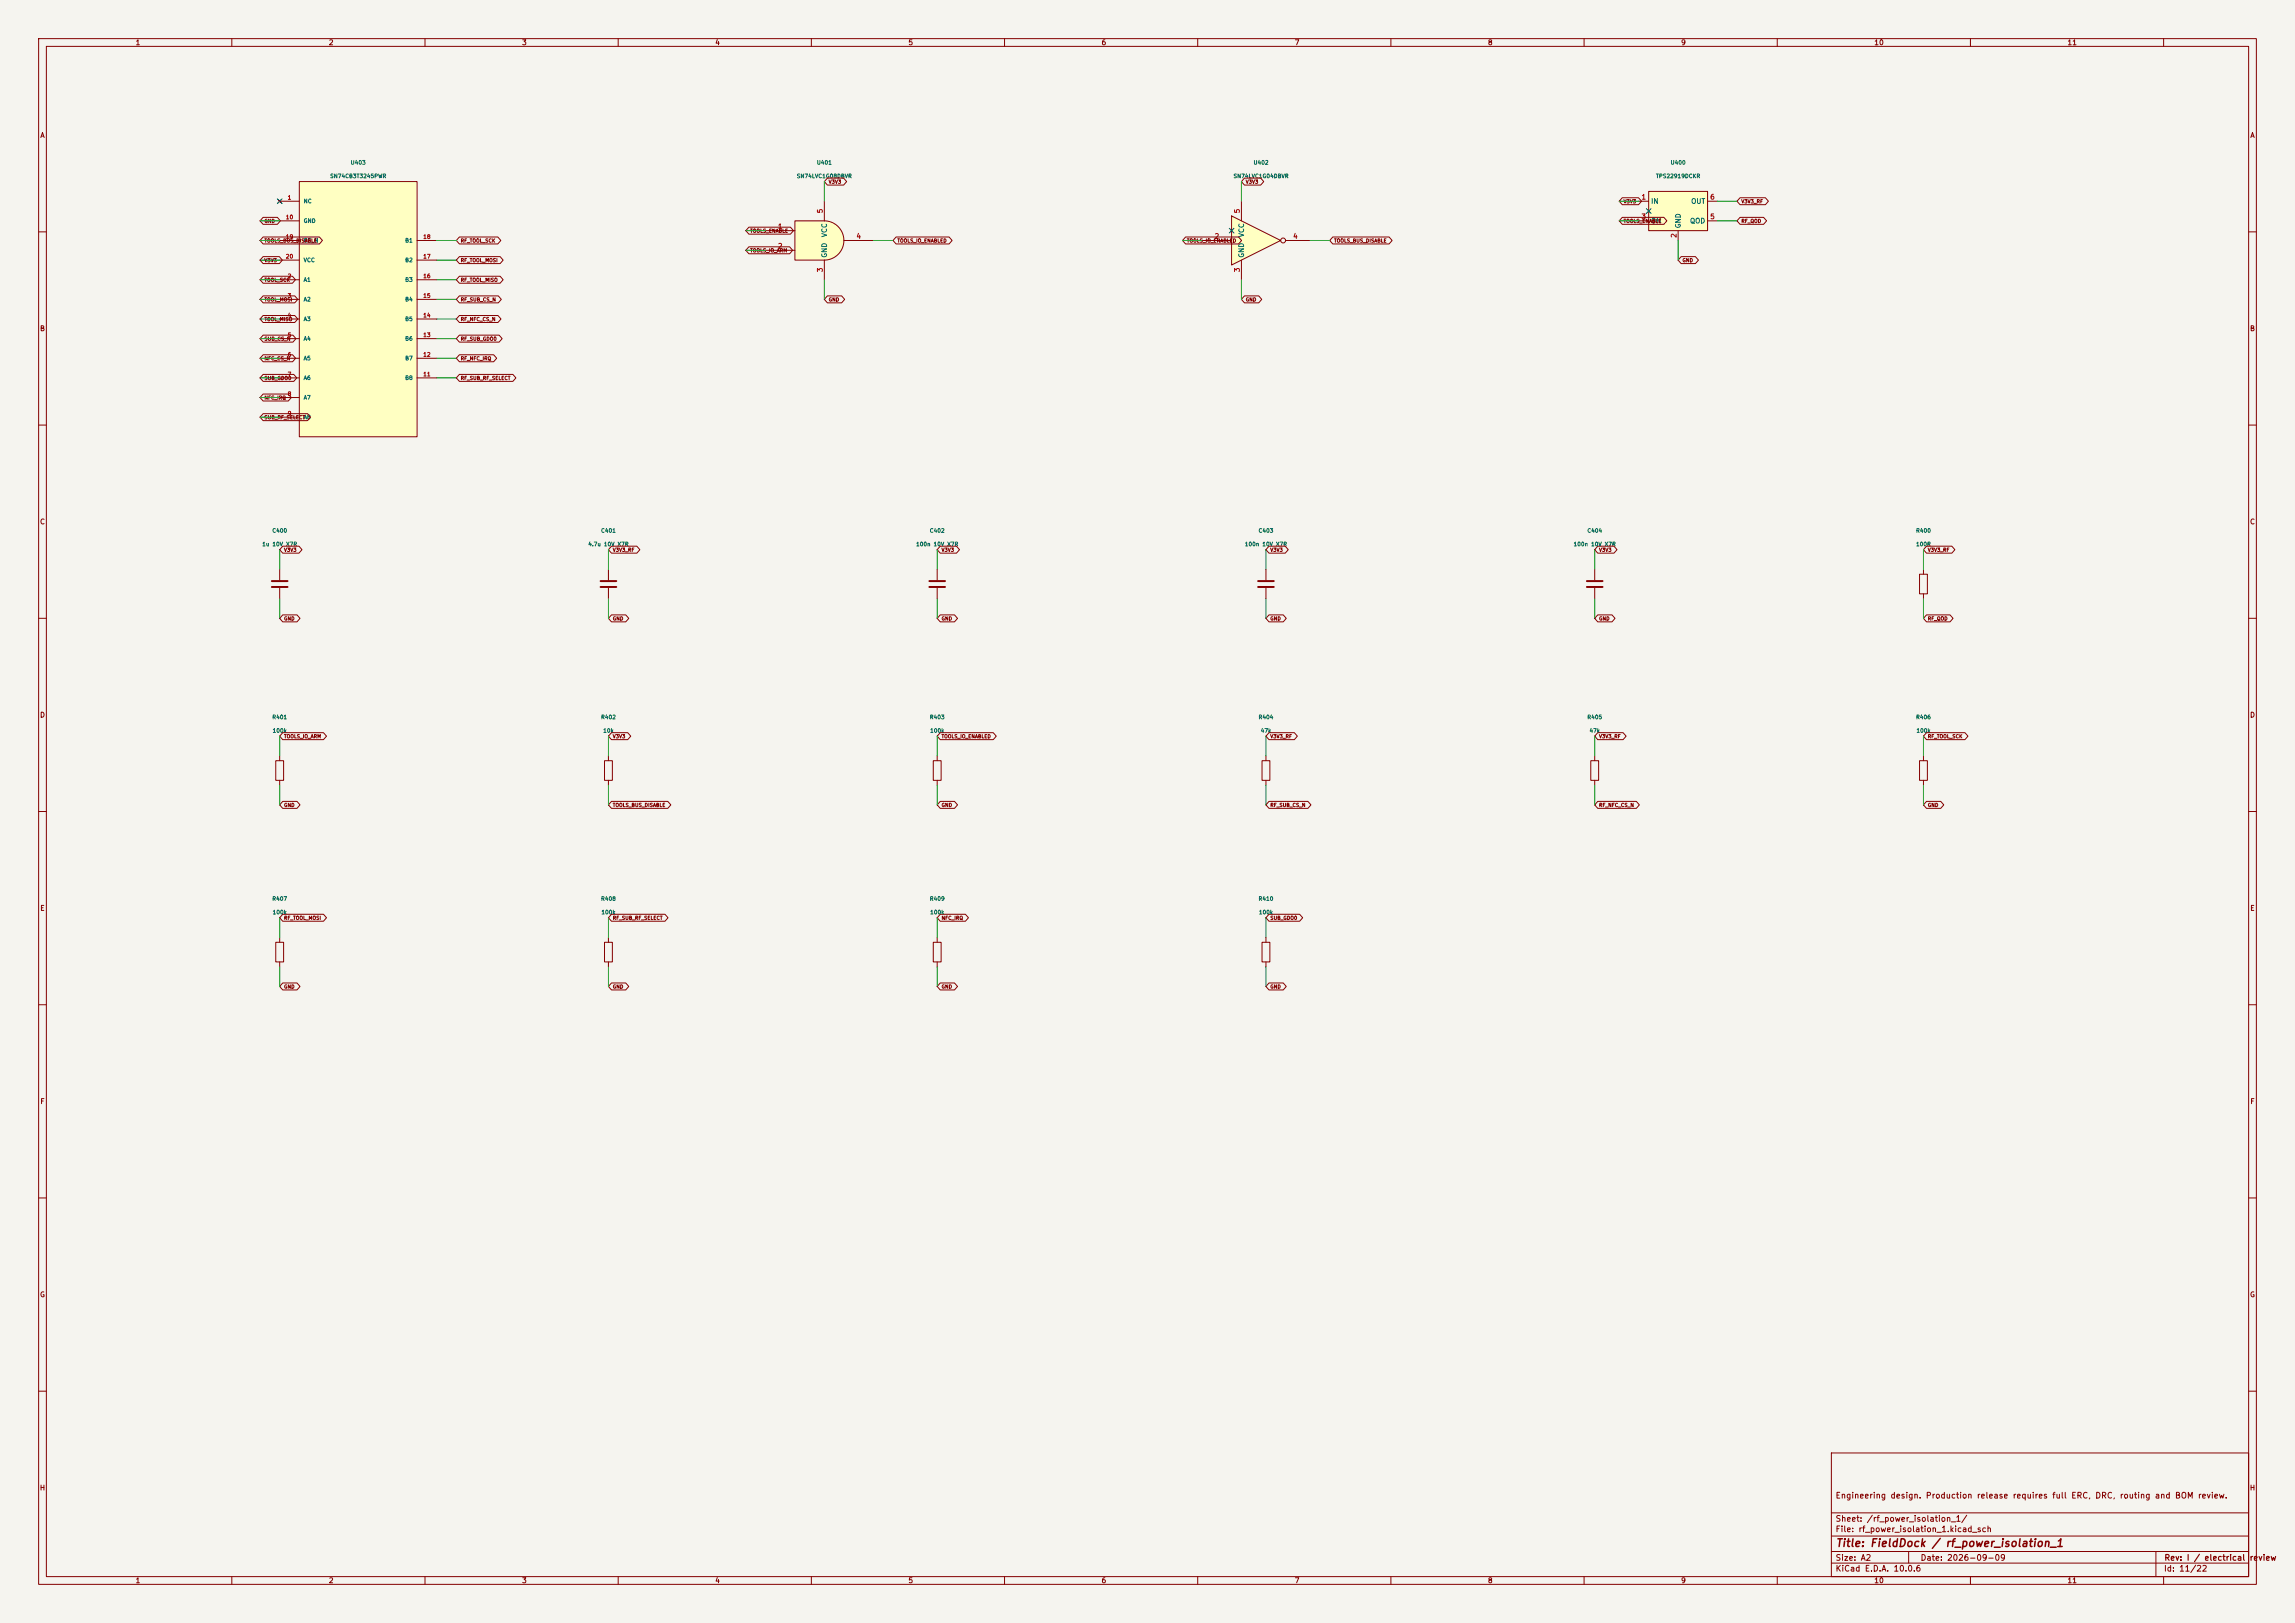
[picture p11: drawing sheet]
<svg xmlns="http://www.w3.org/2000/svg" width="594mm" height="420mm" viewBox="0 0 594 420" stroke-linecap="round" stroke-linejoin="round" font-family="sans-serif">
<defs><g id="words">
<text font-size="2" fill="#840000" x="475" y="400.8">Title: FieldDock / rf_power_isolation_1</text>
<g font-size="1.5" fill="#840000">
<text x="475" y="388.1">Engineering design. Production release requires full ERC, DRC, routing and BOM review.</text>
<text x="475" y="394.1">Sheet: /rf_power_isolation_1/</text>
<text x="475" y="396.8">File: rf_power_isolation_1.kicad_sch</text>
<text x="475" y="407">KiCad E.D.A. 10.0.6</text>
<text x="475" y="404.2">Size: A2</text>
<text x="497" y="404.2">Date: 2026-09-09</text>
<text x="560" y="407">Id: 11/22</text>
<text x="560.1" y="404.2">Rev: I / electrical</text>
<text x="582.1" y="404.2">review</text>
</g>
<g font-size="1.3" fill="#840000">
<text x="35" y="12">1</text>
<text x="85" y="12">2</text>
<text x="135" y="12">3</text>
<text x="185" y="12">4</text>
<text x="235" y="12">5</text>
<text x="285" y="12">6</text>
<text x="335" y="12">7</text>
<text x="385" y="12">8</text>
<text x="435" y="12">9</text>
<text x="485" y="12">10</text>
<text x="535" y="12">11</text>
<text x="10.3" y="36">A</text>
<text x="582.3" y="36">A</text>
<text x="10.2" y="86">B</text>
<text x="582.2" y="86">B</text>
<text x="10.2" y="136">C</text>
<text x="582.2" y="136">C</text>
<text x="10.2" y="186">D</text>
<text x="582.2" y="186">D</text>
<text x="10.3" y="236">E</text>
<text x="582.3" y="236">E</text>
<text x="10.3" y="286">F</text>
<text x="582.3" y="286">F</text>
<text x="10.2" y="336">G</text>
<text x="582.2" y="336">G</text>
<text x="10.2" y="386">H</text>
<text x="582.2" y="386">H</text>
<text x="35" y="410">1</text>
<text x="85" y="410">2</text>
<text x="135" y="410">3</text>
<text x="185" y="410">4</text>
<text x="235" y="410">5</text>
<text x="285" y="410">6</text>
<text x="335" y="410">7</text>
<text x="385" y="410">8</text>
<text x="435" y="410">9</text>
<text x="485" y="410">10</text>
<text x="535" y="410">11</text>
</g>
<g font-size="1.3" fill="#a90000">
<text x="424.7" y="51.9">1</text>
<text x="442.5" y="51.9">6</text>
<text x="201.2" y="59.6">1</text>
<text x="213.2" y="55.3" transform="rotate(-90 213.2 55.3)">5</text>
<text x="321.2" y="55.3" transform="rotate(-90 321.2 55.3)">5</text>
<text x="424.7" y="57">3</text>
<text x="442.5" y="57">5</text>
<text x="201.2" y="64.6">2</text>
<text x="221.5" y="62.1">4</text>
<text x="314.2" y="62.1">2</text>
<text x="334.5" y="62.1">4</text>
<text x="434.2" y="61.7" transform="rotate(-90 434.2 61.7)">2</text>
<text x="213.2" y="70.6" transform="rotate(-90 213.2 70.6)">3</text>
<text x="321.2" y="70.6" transform="rotate(-90 321.2 70.6)">3</text>
</g>
<g font-size="1.3" fill="#006464">
<text x="427.2" y="53">IN</text>
<text x="437.6" y="53">OUT</text>
<text x="427.2" y="58.1">ON</text>
<text x="435.3" y="59.2" transform="rotate(-90 435.3 59.2)">GND</text>
<text x="437.3" y="58.1">QOD</text>
<text x="214.3" y="61.5" transform="rotate(-90 214.3 61.5)">VCC</text>
<text x="322.3" y="61.5" transform="rotate(-90 322.3 61.5)">VCC</text>
<text x="214.3" y="66.8" transform="rotate(-90 214.3 66.8)">GND</text>
<text x="322.3" y="66.8" transform="rotate(-90 322.3 66.8)">GND</text>
</g>
<g font-size="1" fill="#006464">
<text x="85.3" y="46.3">SN74CB3T3245PWR</text>
<text x="90.7" y="42.8">U403</text>
<text x="206.1" y="46.3">SN74LVC1G08DBVR</text>
<text x="211.3" y="42.8">U401</text>
<text x="319.1" y="46.3">SN74LVC1G04DBVR</text>
<text x="324.3" y="42.8">U402</text>
<text x="428.5" y="46.3">TPS22919DCKR</text>
<text x="432.3" y="42.8">U400</text>
<text x="78.5" y="52.8">NC</text>
<text x="78.5" y="57.9">GND</text>
<text x="78.5" y="63">OE_N</text>
<text x="104.7" y="63">B1</text>
<text x="78.5" y="68.1">VCC</text>
<text x="104.7" y="68.1">B2</text>
<text x="78.5" y="73.2">A1</text>
<text x="104.7" y="73.2">B3</text>
<text x="78.5" y="78.2">A2</text>
<text x="78.5" y="83.3">A3</text>
<text x="104.7" y="83.3">B5</text>
<text x="104.7" y="78.2">B4</text>
<text x="78.5" y="88.4">A4</text>
<text x="104.7" y="88.4">B6</text>
<text x="78.5" y="93.5">A5</text>
<text x="104.7" y="93.5">B7</text>
<text x="78.5" y="98.6">A6</text>
<text x="104.7" y="98.6">B8</text>
<text x="78.5" y="103.6">A7</text>
<text x="78.5" y="108.7">A8</text>
<text x="67.8" y="141.6">1u 10V X7R</text>
<text x="70.4" y="138.1">C400</text>
<text x="152.1" y="141.6">4.7u 10V X7R</text>
<text x="155.5" y="138.1">C401</text>
<text x="237" y="141.6">100n 10V X7R</text>
<text x="240.5" y="138.1">C402</text>
<text x="322.1" y="141.6">100n 10V X7R</text>
<text x="325.6" y="138.1">C403</text>
<text x="407.2" y="141.6">100n 10V X7R</text>
<text x="410.7" y="138.1">C404</text>
<text x="495.8" y="138.1">R400</text>
<text x="495.8" y="141.6">100R</text>
<text x="70.4" y="186.3">R401</text>
<text x="70.5" y="189.8">100k</text>
<text x="155.5" y="186.3">R402</text>
<text x="156" y="189.8">10k</text>
<text x="240.5" y="186.3">R403</text>
<text x="240.6" y="189.8">100k</text>
<text x="325.6" y="186.3">R404</text>
<text x="326.2" y="189.8">47k</text>
<text x="410.7" y="186.3">R405</text>
<text x="411.3" y="189.8">47k</text>
<text x="495.8" y="186.3">R406</text>
<text x="495.9" y="189.8">100k</text>
<text x="70.4" y="233.3">R407</text>
<text x="155.5" y="233.3">R408</text>
<text x="240.5" y="233.3">R409</text>
<text x="325.6" y="233.3">R410</text>
<text x="70.5" y="236.8">100k</text>
<text x="155.5" y="236.8">100k</text>
<text x="240.6" y="236.8">100k</text>
<text x="325.7" y="236.8">100k</text>
</g>
<g font-size="1" fill="#a90000">
<text x="74.3" y="51.9">1</text>
<text x="73.9" y="57">10</text>
<text x="73.9" y="62">19</text>
<text x="109.4" y="62">18</text>
<text x="73.9" y="67.1">20</text>
<text x="109.4" y="67.1">17</text>
<text x="74.3" y="72.2">2</text>
<text x="74.3" y="77.3">3</text>
<text x="109.4" y="77.3">15</text>
<text x="109.4" y="72.2">16</text>
<text x="74.3" y="82.4">4</text>
<text x="109.4" y="82.4">14</text>
<text x="74.3" y="87.4">5</text>
<text x="109.4" y="87.4">13</text>
<text x="74.3" y="92.5">6</text>
<text x="109.4" y="92.5">12</text>
<text x="74.3" y="97.6">7</text>
<text x="109.4" y="97.6">11</text>
<text x="74.3" y="102.7">8</text>
<text x="74.3" y="107.8">9</text>
</g>
<g font-size=".9" fill="#840000">
<text x="214.4" y="47.7">V3V3</text>
<text x="322.3" y="47.7">V3V3</text>
<text x="420.1" y="52.8">V3V3</text>
<text x="450.6" y="52.8">V3V3_RF</text>
<text x="68.3" y="57.9">GND</text>
<text x="420.1" y="57.9">TOOLS_ENABLE</text>
<text x="450.6" y="57.9">RF_QOD</text>
<text x="68.3" y="63">TOOLS_BUS_DISABLE</text>
<text x="119.1" y="63">RF_TOOL_SCK</text>
<text x="194.1" y="60.4">TOOLS_ENABLE</text>
<text x="194.1" y="65.5">TOOLS_IO_ARM</text>
<text x="232.2" y="63">TOOLS_IO_ENABLED</text>
<text x="307.1" y="63">TOOLS_IO_ENABLED</text>
<text x="345.2" y="63">TOOLS_BUS_DISABLE</text>
<text x="68.3" y="68.1">V3V3</text>
<text x="119.1" y="68.1">RF_TOOL_MOSI</text>
<text x="435.4" y="68.1">GND</text>
<text x="68.3" y="73.1">TOOL_SCK</text>
<text x="119.1" y="73.1">RF_TOOL_MISO</text>
<text x="68.3" y="78.2">TOOL_MOSI</text>
<text x="68.3" y="83.3">TOOL_MISO</text>
<text x="119.1" y="78.2">RF_SUB_CS_N</text>
<text x="119.1" y="83.3">RF_NFC_CS_N</text>
<text x="214.4" y="78.2">GND</text>
<text x="322.3" y="78.2">GND</text>
<text x="68.3" y="88.4">SUB_CS_N</text>
<text x="119.1" y="88.4">RF_SUB_GDO0</text>
<text x="68.3" y="93.5">NFC_CS_N</text>
<text x="119.1" y="93.5">RF_NFC_IRQ</text>
<text x="68.3" y="98.5">SUB_GDO0</text>
<text x="119.1" y="98.5">RF_SUB_RF_SELECT</text>
<text x="68.3" y="103.6">NFC_IRQ</text>
<text x="68.3" y="108.7">SUB_RF_SELECT</text>
<text x="73.4" y="143">V3V3</text>
<text x="158.5" y="143">V3V3_RF</text>
<text x="243.6" y="143">V3V3</text>
<text x="328.7" y="143">V3V3</text>
<text x="413.8" y="143">V3V3</text>
<text x="498.9" y="143">V3V3_RF</text>
<text x="73.4" y="160.8">GND</text>
<text x="158.5" y="160.8">GND</text>
<text x="243.6" y="160.8">GND</text>
<text x="328.7" y="160.8">GND</text>
<text x="413.8" y="160.8">GND</text>
<text x="498.9" y="160.8">RF_QOD</text>
<text x="73.4" y="191.2">TOOLS_IO_ARM</text>
<text x="158.5" y="191.2">V3V3</text>
<text x="243.6" y="191.2">TOOLS_IO_ENABLED</text>
<text x="328.7" y="191.2">V3V3_RF</text>
<text x="413.8" y="191.2">V3V3_RF</text>
<text x="498.9" y="191.2">RF_TOOL_SCK</text>
<text x="73.4" y="209">GND</text>
<text x="158.5" y="209">TOOLS_BUS_DISABLE</text>
<text x="243.6" y="209">GND</text>
<text x="328.7" y="209">RF_SUB_CS_N</text>
<text x="413.8" y="209">RF_NFC_CS_N</text>
<text x="498.9" y="209">GND</text>
<text x="73.4" y="238.2">RF_TOOL_MOSI</text>
<text x="158.5" y="238.2">RF_SUB_RF_SELECT</text>
<text x="243.6" y="238.2">NFC_IRQ</text>
<text x="328.7" y="238.2">SUB_GDO0</text>
<text x="73.4" y="256">GND</text>
<text x="158.5" y="256">GND</text>
<text x="243.6" y="256">GND</text>
<text x="328.7" y="256">GND</text>
</g>
</g></defs>
<path d="M0 0h594v420h-594z" fill="#f5f4ef" stroke="#f5f4ef" stroke-width=".26"/>
<g fill="none" stroke="#840000" stroke-width=".26">
<path d="M10 10h574v400h-574zM12 12h570v396h-570zM60 10v2M110 10v2M160 10v2M210 10v2M260 10v2M310 10v2M360 10v2M410 10v2M460 10v2M510 10v2"/>
<path d="M560 10v2M10 60h2M582 60h2M10 110h2M582 110h2M10 160h2M582 160h2M241.6 196.9h2v5h-2zM242.6 195.6v1.3M10 210h2M242.6 201.9v1.3M582 210h2"/>
<path d="M10 260h2M582 260h2M10 310h2M582 310h2M10 360h2M474 376h108v32h-108zM582 360h2M474 397.5h108M474 391.5h108M60 408v2M110 408v2M160 408v2"/>
<path d="M210 408v2M260 408v2M310 408v2M360 408v2M410 408v2M460 408v2M474 404.5h108M474 401.5h108M494 401.5v3M510 408v2M558 401.5v6.5M560 408v2"/>
</g>
<path d="M318.8 55.9l12.7 6.3-12.7 6.4z" fill="#ffffc2"/>
<g fill="none" stroke="#840000" stroke-width=".26">
<path d="M318.8 55.9l12.7 6.3-12.7 6.4zM321.3 52.1v5.1M311.1 62.2h7.7M321.3 67.3v5.1M332.7 62.2h6.4"/>
<circle cx="332.1" cy="62.2" r=".63"/>
</g>
<path d="M77.5 47h30.4v66h-30.4z" fill="#ffffc2"/>
<g fill="none" stroke="#840000" stroke-width=".26">
<path d="M72 51.7l.8 .8M72.4 52.1h5.1M72.4 57.2h5.1M72.8 51.7l-.8 .8M77.5 47h30.4v66h-30.4zM72.4 72.4h5.1M72.4 77.5h5.1M72.4 67.3h5.1M72.4 62.2h5.1M107.9 72.4h5.1M107.9 77.5h5.1M107.9 67.3h5.1"/>
<path d="M107.9 62.2h5.1M72.4 82.6h5.1M72.4 87.6h5.1M72.4 92.7h5.1M72.4 97.8h5.1M107.9 82.6h5.1M107.9 87.6h5.1M107.9 92.7h5.1M107.9 97.8h5.1M72.4 102.9h5.1M72.4 108h5.1M71.4 196.9h2v5h-2z"/>
<path d="M72.4 195.6v1.3M411.7 196.9h2.1v5h-2.1zM412.7 195.6v1.3M72.4 201.9v1.3M412.7 201.9v1.3M156.5 243.8h2v5.1h-2zM157.5 242.6v1.2M157.5 248.9v1.3"/>
</g>
<path d="M213.4 57.2a5.1 5.1 0 0 1 5 5 5.1 5.1 0 0 1-5 5.1z" fill="#ffffc2" stroke="#ffffc2" stroke-width=".26"/>
<path d="M205.7 57.2h7.7v10.1h-7.7z" fill="#ffffc2"/>
<g fill="none" stroke="#840000" stroke-width=".26">
<path d="M198.1 59.7h7.6M213.4 57.2a5.1 5.1 0 0 1 5 5 5.1 5.1 0 0 1-5 5.1M213.4 57.2h-7.7v10.1h7.7M213.4 52.1v5.1M198.1 64.8h7.6M213.4 67.3v5.1M218.4 62.2h7.7M496.8 148.6h2.1v5.1h-2.1zM497.8 147.3v1.3M497.8 153.7v1.2M241.6 243.8h2v5.1h-2zM242.6 242.6v1.2"/>
<path d="M242.6 248.9v1.3"/>
</g>
<path d="M426.7 49.5h15.3v10.2h-15.3z" fill="#ffffc2"/>
<g fill="none" stroke="#840000" stroke-width=".26">
<path d="M68.1 56.2h3.7l.8 1-.8 .9h-3.7l-.8-.9zM193.8 58.8h10.8l.8 .9-.8 .9h-10.8l-.8-.9zM214.1 46.1h4.2l.8 .9-.8 .9h-4.2l-.7-.9zM322.1 46.1h4.2l.8 .9-.8 .9h-4.2l-.8-.9zM419.9 51.2h4.2l.8 .9-.8 .9h-4.2l-.8-.9zM419.9 56.2h10.7l.8 1-.8 .9h-10.7l-.8-.9zM424.2 52.1h2.5M424.2 57.2h2.5M426.7 49.5h15.3v10.2h-15.3zM434.3 59.7v2.5M442 52.1h2.5M442 57.2h2.5"/>
<path d="M450.4 51.2h6.5l.8 .9-.8 .9h-6.5l-.8-.9zM450.4 56.2h6.1l.7 1-.7 .9h-6.1l-.8-.9zM68.1 61.3h14.6l.8 .9-.8 .9h-14.6l-.8-.9zM68.1 66.4h4.2l.8 .9-.8 .9h-4.2l-.8-.9zM68.1 71.5h7.6l.8 .9-.8 .9h-7.6l-.8-.9zM68.1 76.6h8.2l.8 .9-.8 .9h-8.2l-.8-.9zM118.9 61.3h9.9l.8 .9-.8 .9h-9.9l-.8-.9zM118.9 66.4h10.5l.8 .9-.8 .9h-10.5l-.8-.9zM118.9 71.5h10.5l.8 .9-.8 .9h-10.5l-.8-.9zM118.9 76.6h10.1l.8 .9-.8 .9h-10.1l-.8-.9zM193.8 63.9h10.6l.8 .9-.8 .9h-10.6l-.8-.9zM214.1 76.6h3.7l.8 .9-.8 .9h-3.7l-.7-.9z"/>
<path d="M231.9 61.3h13.7l.8 .9-.8 .9h-13.7l-.8-.9zM306.9 61.3h13.7l.8 .9-.8 .9h-13.7l-.8-.9zM322.1 76.6h3.7l.8 .9-.8 .9h-3.7l-.8-.9zM345 61.3h14.5l.8 .9-.8 .9h-14.5l-.8-.9zM435.1 66.4h3.7l.8 .9-.8 .9h-3.7l-.8-.9zM68.1 96.9h7.9l.8 .9-.8 .9h-7.9l-.8-.9zM68.1 81.6h8.2l.8 1-.8 .9h-8.2l-.8-.9zM68.1 86.7h7.7l.8 .9-.8 .9h-7.7l-.8-.9zM68.1 91.8h7.6l.8 .9-.8 .9h-7.6l-.8-.9zM118.9 96.9h13.8l.8 .9-.8 .9h-13.8l-.8-.9zM118.9 81.6h10l.8 1-.8 .9h-10l-.8-.9zM118.9 86.7h10.3l.8 .9-.8 .9h-10.3l-.8-.9z"/>
<path d="M118.9 91.8h8.9l.8 .9-.8 .9h-8.9l-.8-.9zM68.1 102h6.5l.8 .9-.8 .9h-6.5l-.8-.9zM68.1 107h11.5l.8 1-.8 .9h-11.5l-.8-.9zM72.4 147.3v2.8M72.4 152.1v2.8M73.2 141.3h4.2l.8 .9-.8 .9h-4.2l-.8-.9zM73.2 159.1h3.7l.8 .9-.8 .9h-3.7l-.8-.9zM157.5 147.3v2.8M157.5 152.1v2.8M158.3 159.1h3.7l.7 .9-.7 .9h-3.7l-.8-.9zM158.3 141.3h6.5l.8 .9-.8 .9h-6.5l-.8-.9zM242.6 147.3v2.8"/>
<path d="M242.6 152.1v2.8M243.4 159.1h3.6l.8 .9-.8 .9h-3.6l-.8-.9zM243.4 141.3h4.2l.7 .9-.7 .9h-4.2l-.8-.9zM327.7 147.3v2.8M327.7 152.1v2.8M328.4 159.1h3.7l.8 .9-.8 .9h-3.7l-.7-.9zM328.4 141.3h4.2l.8 .9-.8 .9h-4.2l-.7-.9zM412.7 147.3v2.8M412.7 152.1v2.8M413.5 159.1h3.7l.8 .9-.8 .9h-3.7l-.8-.9zM413.5 141.3h4.2l.8 .9-.8 .9h-4.2l-.8-.9zM498.6 159.1h6.1l.8 .9-.8 .9h-6.1l-.8-.9z"/>
<path d="M498.6 141.3h6.6l.8 .9-.8 .9h-6.6l-.8-.9zM73.2 189.6h10.5l.8 .9-.8 .9h-10.5l-.8-.9zM156.5 196.9h2v5h-2zM157.5 195.6v1.3M158.3 189.6h4.2l.8 .9-.8 .9h-4.2l-.8-.9zM243.4 189.6h13.7l.8 .9-.8 .9h-13.7l-.8-.9zM326.6 196.9h2.1v5h-2.1zM327.7 195.6v1.3M328.4 189.6h6.6l.8 .9-.8 .9h-6.6l-.7-.9zM413.5 189.6h6.6l.8 .9-.8 .9h-6.6l-.8-.9zM496.8 196.9h2.1v5h-2.1zM497.8 195.6v1.3"/>
<path d="M498.6 189.6h10l.8 .9-.8 .9h-10l-.8-.9zM73.2 207.4h3.7l.8 .9-.8 .9h-3.7l-.8-.9zM157.5 201.9v1.3M158.3 207.4h14.5l.8 .9-.8 .9h-14.5l-.8-.9zM243.4 207.4h3.6l.8 .9-.8 .9h-3.6l-.8-.9zM327.7 201.9v1.3M328.4 207.4h10.1l.8 .9-.8 .9h-10.1l-.7-.9zM413.5 207.4h10l.8 .9-.8 .9h-10l-.8-.9zM497.8 201.9v1.3M498.6 207.4h3.7l.8 .9-.8 .9h-3.7l-.8-.9zM73.2 236.6h10.5l.8 .9-.8 .9h-10.5l-.8-.9zM158.3 236.6h13.8l.8 .9-.8 .9h-13.8l-.8-.9z"/>
<path d="M243.4 236.6h6.5l.8 .9-.8 .9h-6.5l-.8-.9zM328.4 236.6h8l.8 .9-.8 .9h-8l-.7-.9zM71.4 243.8h2v5.1h-2zM72.4 242.6v1.2M72.4 248.9v1.3M73.2 254.4h3.7l.8 .9-.8 .9h-3.7l-.8-.9zM158.3 254.4h3.7l.7 .9-.7 .9h-3.7l-.8-.9zM243.4 254.4h3.6l.8 .9-.8 .9h-3.6l-.8-.9zM326.6 243.8h2.1v5.1h-2.1zM327.7 242.6v1.2M327.7 248.9v1.3M328.4 254.4h3.7l.8 .9-.8 .9h-3.7l-.7-.9z"/>
</g>
<path d="M70.4 150.4h4M70.4 151.9h4M155.4 150.4h4.1M155.4 151.9h4.1M240.5 150.4h4.1M240.5 151.9h4.1M325.6 150.4h4.1M325.6 151.9h4.1M410.7 150.4h4.1M410.7 151.9h4.1" fill="none" stroke="#840000" stroke-width=".51"/>
<g fill="none" stroke="#009600" stroke-width=".26">
<path d="M67.3 57.2h5.1M193 59.7h5.1M213.4 47v5.1M321.3 47v5.1M419.1 57.2h5.1M419.1 52.1h5.1M444.5 57.2h5.1M444.5 52.1h5.1M67.3 62.2h5.1M67.3 67.3h5.1M67.3 72.4h5.1M67.3 77.5h5.1"/>
<path d="M113 62.2h5.1M113 67.3h5.1M113 72.4h5.1M113 77.5h5.1M193 64.8h5.1M213.4 72.4v5.1M226.1 62.2h5M306.1 62.2h5M321.3 72.4v5.1M339.1 62.2h5.1M434.3 62.2v5.1M67.3 82.6h5.1"/>
<path d="M67.3 87.6h5.1M67.3 92.7h5.1M67.3 97.8h5.1M113 82.6h5.1M113 87.6h5.1M113 92.7h5.1M113 97.8h5.1M67.3 102.9h5.1M67.3 108h5.1M72.4 142.2v5.1M72.4 154.9v5.1M157.5 142.2v5.1"/>
<path d="M157.5 154.9v5.1M242.6 142.2v5.1M242.6 154.9v5.1M327.7 142.2v5.1M327.7 154.9v5.1M412.7 142.2v5.1M412.7 154.9v5.1M497.8 142.2v5.1M497.8 154.9v5.1M72.4 190.5v5.1M157.5 190.5v5.1M242.6 190.5v5.1"/>
<path d="M327.7 190.5v5.1M412.7 190.5v5.1M497.8 190.5v5.1M72.4 203.2v5.1M157.5 203.2v5.1M242.6 203.2v5.1M327.7 203.2v5.1M412.7 203.2v5.1M497.8 203.2v5.1M72.4 237.5v5.1M157.5 237.5v5.1M242.6 237.5v5.1"/>
<path d="M327.7 237.5v5.1M72.4 250.2v5.1M157.5 250.2v5.1M242.6 250.2v5.1M327.7 250.2v5.1"/>
</g>
<path d="M71.8 51.5l1.2 1.2M73 51.5l-1.2 1.2M318.2 59.1l1.2 1.2M319.4 59.1l-1.2 1.2M426.1 54l1.2 1.2M427.3 54l-1.2 1.2" fill="none" stroke="#000084" stroke-width=".26"/>
<use href="#words"/>
</svg>
